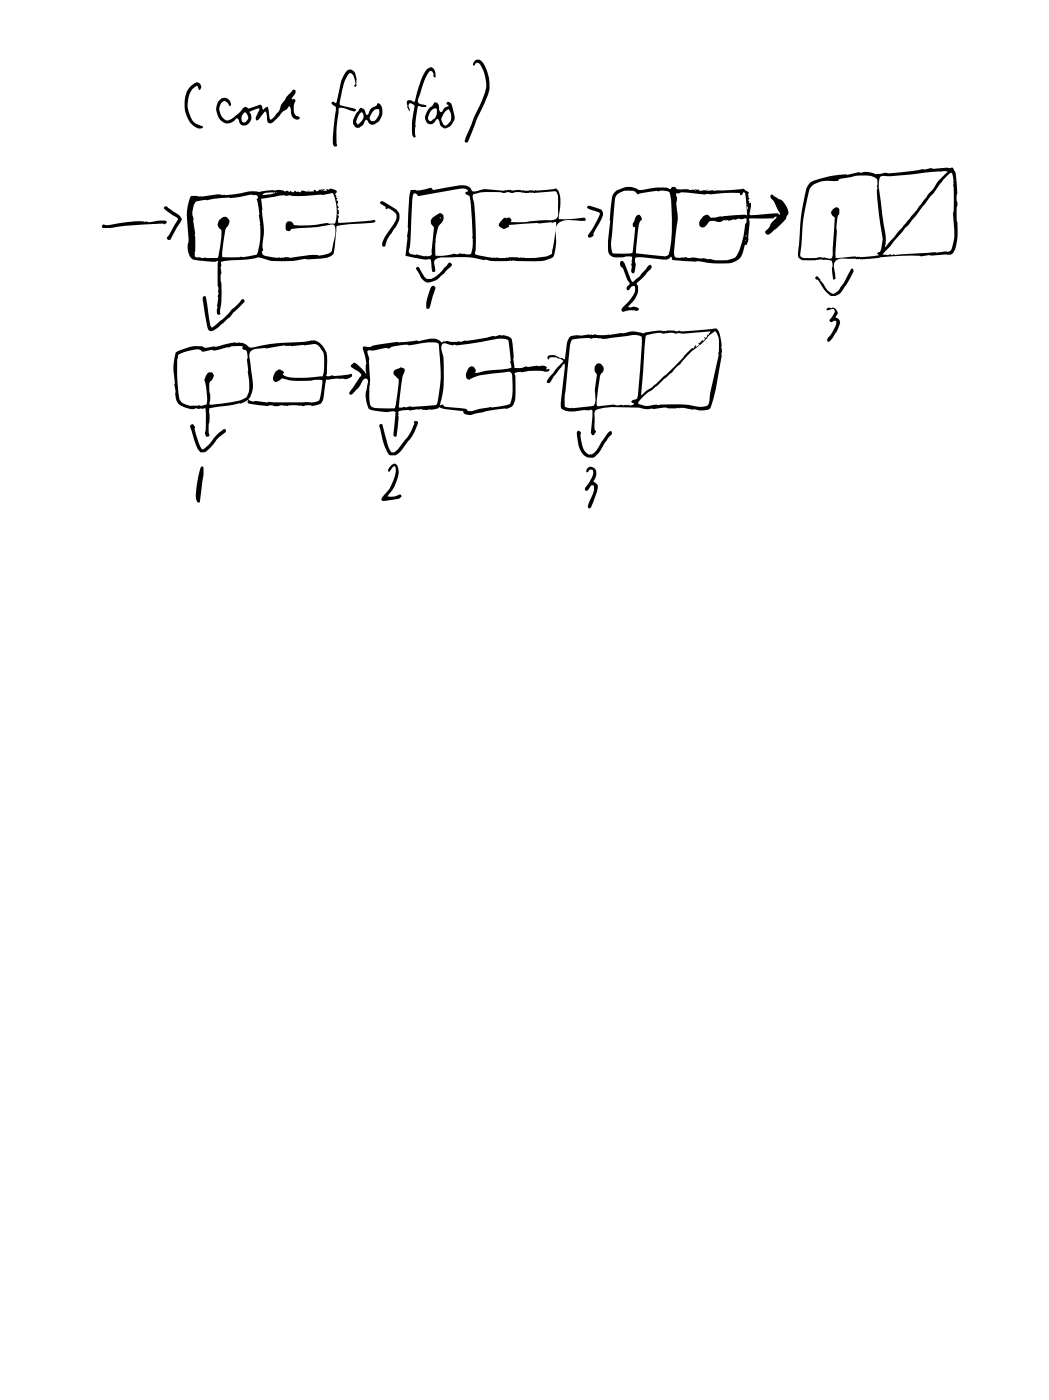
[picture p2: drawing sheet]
<svg xmlns="http://www.w3.org/2000/svg" width="157mm" height="210mm" viewBox="0 0 157 210" stroke-linecap="round" stroke-linejoin="round" font-family="sans-serif">
<path d="M87.9 70.1l-.2 .4 .1 .2 .2-.1a.41 .41 0 0 1 .5-.3 .41 .41 0 0 1 .3 .5l-.6 1.3-.7 1 .1 .3 .2 .1 .1-.1 .6-.7h.4v.8l-.5 1.3a1.29 1.29 0 0 0-.3 1.2 .24 .24 0 0 0 .4-.1l.4-1.1a4.4 4.4 0 0 0 .5-2.2l-.6-.6a1.48 1.48 0 0 0 .1-2l-.5-.1zM30.1 69.9l-.6 2.1a5.2 5.2 0 0 0 0 3.1l.4 .1a24.2 24.2 0 0 0 .5-5.3zM58.5 69.7l-.4 .5v.4h.2l.4-.5a.33 .33 0 0 1 .4-.2 4.8 4.8 0 0 1-.8 3.2l-.3 .4a2.18 2.18 0 0 0-.9 1.3l.2 .2h.3a5.1 5.1 0 0 0 2.4-.6l.1-.1-.2-.3a2.53 2.53 0 0 1-1.9 .3 6.2 6.2 0 0 0 1.6-3.8v-.3a.61 .61 0 0 0-.8-.7zM86.4 64.6l-.1 .6a4.3 4.3 0 0 0 1.1 3 1.31 1.31 0 0 0 1.8 0l.6-.7 .7-1.3 .7-.9a.45 .45 0 0 0 .4-.3 .45 .45 0 0 0-.2-.5l-.4 .3-.9 1.2a3.8 3.8 0 0 1-1.6 2h-.1a.63 .63 0 0 1-.8-.4 4.4 4.4 0 0 1-.6-2.7 .4 .4 0 0 0-.5-.4zM56.8 63.5v.1a12.8 12.8 0 0 0 1.4 4.5l.2 .1a1.82 1.82 0 0 0 1.9-1l1.5-2.1 .8-1.8a.31 .31 0 0 0-.3-.3 .31 .31 0 0 0-.3 .2 4.4 4.4 0 0 1-1.1 2.3l-.5 .6a3.7 3.7 0 0 1-1.5 1.6h-.3a5.1 5.1 0 0 1-1-2.5l-.4-1.6-.2-.1zM28.6 63.6l-.1 .1a12.7 12.7 0 0 0 1.3 3.8l.3 .2a1.8 1.8 0 0 0 1.6-.9l.2-.3a5.8 5.8 0 0 1 1.9-1.9v-.3a.63 .63 0 0 0-.8 .3l-.9 .9-.8 1-1 .8a4.7 4.7 0 0 1-1-2.4 .91 .91 0 0 1-.1-.9 .42 .42 0 0 0-.6-.4zM54.4 51.9l-.1 .2 .1 .4a4.5 4.5 0 0 1 .3 2.6l.1 .8-1.5-1.5a.5 .5 0 0 0-.5 0 .5 .5 0 0 0-.3 .5l.8 .5a.86 .86 0 0 1 .7 .9l-1.4 2a.51 .51 0 0 0-.3 .7h.4l.6-.7a1.6 1.6 0 0 0 .8-.9l.4-.7h.3l.2 .1v.8a4.3 4.3 0 0 0 .3 3.7l.5 .1a7.2 7.2 0 0 0 3.1 .2l.3 .1-.3 3.4 .1 .3h.3l.3-2 .1-1.8 .7-.2h.8h.1l1.2-.2 1.1 .2 .8-.1a2.26 2.26 0 0 0 1.4-.3 7.1 7.1 0 0 0 3 .5h.6v.3l.4 .2a2.77 2.77 0 0 0 1.7-.2l1.2-.3 2.9-.4a1.38 1.38 0 0 0 1.5-1.5v-3.4l-.1-.2a1.06 1.06 0 0 1 1.1-.3 10.8 10.8 0 0 1 3.9-.1l.3-.2-.2-.2-.3 .1v-.2a.46 .46 0 0 0-.5-.4l-.5 .1a3.5 3.5 0 0 0-1.8 .1h-.4a2.21 2.21 0 0 1-1.6 .1l-.3-3.8a1.22 1.22 0 0 0-1.6-1h-.3l-.7 .2-.3-.1-3 .6-1 .1h-.1a1.41 1.41 0 0 1-1.1 .1l-1 .1-1.2-.1-.3 .1-.1-.1a1.98 1.98 0 0 0-2.1-.3l-1.2 .2h-.3l-1.4 .1a23.2 23.2 0 0 0-5.8 .8l-.7-.1zM26.3 52.7l-.2 .8a10.5 10.5 0 0 0 0 3.9l.2 1.3a.54 .54 0 0 0 0 .7 1.93 1.93 0 0 0 1.8 1.7 2.29 2.29 0 0 0 1.4 0l.2 .1 .4-.1 .7 .1v3.2l-.1 .5 .2 .5h.3l.1-.2-.1-1 .2-1.3-.1-1.3v-.5l4.3-.7a2.36 2.36 0 0 0 1.5-.5 .28 .28 0 0 0 0 .4 .28 .28 0 0 0 .2 .1 8.3 8.3 0 0 0 3.2 .3h.1a2.86 2.86 0 0 0 1.7 0l.6 .1a4 4 0 0 1 1.9 0l.2-.1 .4 .1a1.93 1.93 0 0 1 1.3 0l.3-.1a1.4 1.4 0 0 0 1.3-.7l.5-3.2 1-.1a1.07 1.07 0 0 1 1 0h.1a2.24 2.24 0 0 0 1.6-.2l.2-.3v-.2l-.5 .1a6.9 6.9 0 0 1-2.6 .1l-.7 .1v-.5a8.5 8.5 0 0 0-.2-3.4 2.15 2.15 0 0 0-2.8-1.3l-.3 .1a34 34 0 0 0-8 .8h-.2a2.19 2.19 0 0 0-1.4-.7v.1a5.2 5.2 0 0 0-3.1 .4 .76 .76 0 0 1-.8 0l-.3 .1a1.59 1.59 0 0 1-1.6-.1 7 7 0 0 0-3.9 .9zM82.1 53.3l-.2 .2 .2 .3a1 1 0 0 1 1.5-.1 .66 .66 0 0 1 .7 .4l-1 1.1-.5 .7a2.63 2.63 0 0 0-1 1.4h.5l.2-.2a10.1 10.1 0 0 1 2-2.6l-.2 2.7a15.2 15.2 0 0 0-.3 3.9 2.97 2.97 0 0 0 2.8 .4l.7-.1h.6l.3-.1 .2 .1-.1 2.8a.83 .83 0 0 0 .1 .9 .48 .48 0 0 0 .5-.3 .48 .48 0 0 0-.1-.5v-1.5a1.33 1.33 0 0 1 .3-1.5 20 20 0 0 1 6.4-.3 3.1 3.1 0 0 0 1.8 .2h.1a2.01 2.01 0 0 0 1.4-.1l.8-.1a4.4 4.4 0 0 0 2 0l2 .3a4.3 4.3 0 0 0 2.3 0l.2-.3a37 37 0 0 0 1.7-8.8l-.1-.2 .1-.6a3.2 3.2 0 0 0-.8-2.2l-.1-.1a33.7 33.7 0 0 1-5.5 .4l-.1 .1a5.8 5.8 0 0 0-2.3 0 1.79 1.79 0 0 0-1.5 0l-1.2 .2-.2 .1a4.3 4.3 0 0 0-3.1 0l-.1-.1a15.8 15.8 0 0 1-4.2 .3l-2.3 .1a2.31 2.31 0 0 0-1.4 .3 3.9 3.9 0 0 0-.5 2.3l-.2 1-.4-.3-.1 .1a2.77 2.77 0 0 0-1.9-.3zM66.2 51.5a1.18 1.18 0 0 1 1.2 .1l.4 .1a41.7 41.7 0 0 0 6.9-1l1 .1a.39 .39 0 0 1 .4 .3l.1 .5a7.3 7.3 0 0 1 .2 2.6l.1 .7-.1 .2-.5 .1a24.8 24.8 0 0 0-4.8 .6 .65 .65 0 0 0-.4-.9 .65 .65 0 0 0-.8 .6 .75 .75 0 0 0-.2 .8 .75 .75 0 0 0 .6 .5 6.5 6.5 0 0 1 3.4-.9l2-.2a.71 .71 0 0 1 .8 .1 .71 .71 0 0 1 .2 .8v.3a6.3 6.3 0 0 1-.5 3.6l-1.8 .4a1.17 1.17 0 0 1-1 0l-2 .4a2.07 2.07 0 0 1-1.5 .1l-.1-.2-2.5-.2a.94 .94 0 0 1-1-.4l-.4 .1a19 19 0 0 0 .3-7.9l-.2-.9zM85.6 50.9l.9-.2a3.8 3.8 0 0 1 2 0l.4-.1 .7 .1 .2-.1a2.38 2.38 0 0 0 1.6 0l2-.2a4.4 4.4 0 0 1 2.4-.1l.2 .1a9.3 9.3 0 0 1-.1 2.9l-.4 5.7a.67 .67 0 0 1-.7 .9l-.3 .2 .4 .3a.71 .71 0 0 1-.9 .2l-.7 .1-.3-.1a1.72 1.72 0 0 1-1.3 0l-2.1 .2-.3-.1v-.5l.1-1.5a8.5 8.5 0 0 1 .6-2.8 .8 .8 0 0 0 .3-1 .8 .8 0 0 0-1-.4 1.19 1.19 0 0 0 0 1.6 13.1 13.1 0 0 0-.2 3.9l-.1 .4-.2 .4-3.1 .3-1.1-.2-.1-1.7 .4-3.2a24.5 24.5 0 0 1 .6-5zM55.1 52.5l.4-.1 .2 .1 2.1-.4 .4 .1a5.6 5.6 0 0 1 3-.5l.5-.1a8.3 8.3 0 0 1 3.8-.2l.1 .1a22.6 22.6 0 0 1-.2 8.9l-.2 .2-4 .3a.55 .55 0 0 1-.7 0l-.3 .1h-.5l.1-1.3a15.9 15.9 0 0 1 .8-4.3 .61 .61 0 0 0-1-.2 .59 .59 0 0 0-.7 .4 .59 .59 0 0 0 .3 .7l.5 .4-.1 .8-.5 3.6h-.4a10.3 10.3 0 0 1-3.1-.2l-.1-.2a14.4 14.4 0 0 1-.1-3.7l-.2-3.1 .1-.1-.3-.9v-.3zM96.2 59.4l.3-.2a15.4 15.4 0 0 0 2.9-2.5l1.2-1 1-1.1a14.9 14.9 0 0 1 3.5-3.3l.3-.2a4.1 4.1 0 0 1 1.7-1.5 2.79 2.79 0 0 1 .5 2.3l-.1 1 .1 .2-1.4 6.4a1.74 1.74 0 0 1-.4 1.2 4.6 4.6 0 0 1-2.8-.1l-2.3-.1-1.9 .1-.2 .1a1.32 1.32 0 0 0-1.1 0 2.71 2.71 0 0 1-2-.3l.2-.4zM26.7 53.2a5.9 5.9 0 0 1 3.1-.9l.2 .1a.88 .88 0 0 0 1.2 .1 10.7 10.7 0 0 0 3.4-.7h1.7v.5a.67 .67 0 0 1 .7 .7l.1 .5-.2 .3 .2 2.1a4.6 4.6 0 0 1-.2 3.6 9.1 9.1 0 0 1-4 .9l-1.5 .1 .1-1.3a3.4 3.4 0 0 1-.1-2.1 .89 .89 0 0 0 .4-1.3 .72 .72 0 0 0-1.1 .6 1.43 1.43 0 0 0 .1 1.3l.2 2-.1 .9-.8 .2-.7-.1a3.2 3.2 0 0 1-2.1-.4l-.1-.1a1.26 1.26 0 0 1-.4-1 21.9 21.9 0 0 1-.1-6zM37.5 52.6a2.41 2.41 0 0 1 1.7-.5h.7l2.5-.4 .4 .1 .6-.1a1.03 1.03 0 0 0 .9 0l1.9-.1a1.43 1.43 0 0 1 2 .9 5.5 5.5 0 0 1 .3 3.1l-.3 .8-1.7 .1a8.8 8.8 0 0 1-4-.3l-.2-.2 .2-.3a.77 .77 0 0 0-.8-.4 .77 .77 0 0 0-.6 .6 .8 .8 0 0 0 .2 1.3l.4-.2 .4-.3a13.8 13.8 0 0 0 5.5 .1l.6 .1-.3 2.7a.76 .76 0 0 1-.9 .6l-1.3-.1-.2 .1h-4.6l-.5-.1a1.65 1.65 0 0 1-1.4 0l-.8-.1-.3 .1a.61 .61 0 0 1-.7-.4 3.9 3.9 0 0 0 .5-3.5l-.3-2a1.85 1.85 0 0 1 .1-1.6zM96.7 50.2a4.4 4.4 0 0 1 2.4-.3l1.1-.1 1 .1h.4a5 5 0 0 0 2.1-.1l2.6-.2-.2 .3-.1-.1 .1 .3h-.3l.1 .1-.2 .3h-.3l.1 .2-.1 .2-.1 .1-.2-.1-.6 .5h.1a.42 .42 0 0 1-.5 .5l.1-.3-.4 .6-.3-.1-.9 .9a46 46 0 0 1-5 4.9l-.9 .6-.7 .7 .5-7.3 .1-1.5zM104.9 51.2v.2zM123.7 46.2l.1 .3 .9-.3 .2 .3a2.26 2.26 0 0 1-.7 1.4v.1l.2 .2a.44 .44 0 0 1 .7 0 5.6 5.6 0 0 1-1.3 2.6v.3l.3 .1 .7-1a4.3 4.3 0 0 0 .9-2.1l-.2-.4-.4-.2v-.2a.71 .71 0 0 0 .1-.8 .71 .71 0 0 0-.7-.4h-.2a.41 .41 0 0 0-.6 .1zM30.4 44.4v.6l.6 4a.58 .58 0 0 0 .4 .5 .58 .58 0 0 0 .6-.1 20 20 0 0 0 3.2-2.8l1.3-1.4a.28 .28 0 0 0 0-.3 .28 .28 0 0 0-.3-.1l-1.3 1.3a18.5 18.5 0 0 1-3 2.8l-.2 .1a10.9 10.9 0 0 1-.7-3.4l-.2-1.2-.2-.1zM28.5 29.4l-.2 .7a10.2 10.2 0 0 0-.2 4.5 5.1 5.1 0 0 1 0 2.2 2.1 2.1 0 0 0 .9 2.1l.9 .1a5.9 5.9 0 0 0 2.6 .1h.2l-.1 .2v3.3l.1 .6-.2 3a.81 .81 0 0 0 .1 .9l.3-.1a22.3 22.3 0 0 0 .1-5.6l.1-.6-.1-.7 .1-.9 1.3-.2 2.6-.2 1.7-.3 .4 .1a7.2 7.2 0 0 0 3.6 .5l1.4-.1 1.6-.3 .7 .1a7.2 7.2 0 0 0 3.2-.5l.4-.4 .3-3.9 .2-.2 1.4-.2 3.8-.3 .5-.1-.2-.3-1.2 .2-4.2 .2v-.4l.1-.5-.2-.3h.2v-.4l-.2-.4 .2-.2-.2-.5a.41 .41 0 0 0 0-.6 .21 .21 0 0 1-.1-.1 .21 .21 0 0 1 .1-.2l-.2-.1 .1-.2-.2-.3 .2-.4a.99 .99 0 0 0-1.3-.3l-.2-.1v.2l-.4 .1-.1-.1 .2-.2-.3 .1-.4-.1a.46 .46 0 0 1-.8 .1l-.2 .1 .1 .1-.1 .1h-1.2l-.4-.2-.3 .1 .1 .2-.5-.1a.29 .29 0 0 1-.4-.1l-.4 .2-.3-.2-.2 .1a.46 .46 0 0 0-.7-.1l-.3-.1h-1.2h-.3l-2 .3a4.8 4.8 0 0 0-2.7 .1l-2.7 .3a5.9 5.9 0 0 0-2.8 .2zM92.9 39.1a.76 .76 0 0 0 .3 1.1l.7 1.7a.52 .52 0 0 1 .1 .9 .41 .41 0 0 0-.1 .6h.2l.4-.4 .4-.2a1.28 1.28 0 0 1-.3 1.7l-1.6 1.7 .1 .4a.64 .64 0 0 0 .7-.1h1.2a.34 .34 0 0 0 .4 0 .34 .34 0 0 0 .2-.4 1.2 1.2 0 0 0-1.2-.1h-.3l-.1-.2a3.4 3.4 0 0 0 1.5-3 .5 .5 0 0 1 .3-.8l1.2-1.4a.63 .63 0 0 0 .4-.9 .77 .77 0 0 0-.8 .6l-.9 1.1-1.1 .8a4.3 4.3 0 0 1-.8-1.8l-.4-1.1a.34 .34 0 0 0-.5-.2zM64.6 42.9a5.4 5.4 0 0 0-.7 3.3h.3l.1-.2 .8-2.5a.5 .5 0 0 0-.1-.6l-.2-.1zM122 41.5v.2a1.47 1.47 0 0 1 1 1.1 4.2 4.2 0 0 0 1.4 1.5h.6a2.26 2.26 0 0 0 1.5-1.4l.8-1.4a1.34 1.34 0 0 0 .4-1.1l-.1-.2-.2 .1-1.4 2.5a2.48 2.48 0 0 1-1.3 1.2 2.6 2.6 0 0 1-1.5-1.6l-.9-1zM62.3 40.1v.1l.3 .5a2.35 2.35 0 0 0 1.4 1.6 3.2 3.2 0 0 0 2.3-1.2l1.3-1.3a.34 .34 0 0 0-.3-.5 .34 .34 0 0 0-.4 .3l-.5 .6a2.77 2.77 0 0 1-2.5 1.5 3.3 3.3 0 0 1-1.2-1.6l-.2-.1zM121.1 27.5l-.2 .4a31.7 31.7 0 0 0-1.4 8.9l-.1 .9a.97 .97 0 0 0 1.1 1.3l3.2-.1 .9 .1-.1 .2 .1 .3a4.8 4.8 0 0 0 .2 2.3l.2-.2-.1-.9a1.49 1.49 0 0 1 .5-1.9l.9-.1 1.9 .1 .4-.1a8.4 8.4 0 0 0 3-.1l2.3-.3h2.7a1.78 1.78 0 0 1 1.3 .1l.6-.1a.81 .81 0 0 1 .8 0l2.6-.2a.9 .9 0 0 0 1.1-.9 11.9 11.9 0 0 0 .2-4.7v-1.4l.1-.7a2.46 2.46 0 0 1 0-1.5l-.1-.5a7.2 7.2 0 0 0-.3-2.8l-.1-.1a.42 .42 0 0 0-.2-.4 .42 .42 0 0 0-.5 .1l-.3-.1a6.3 6.3 0 0 1-2.4 .1l-3.9 .5a9.5 9.5 0 0 1-3 .2l-.9 .2h-.6a3.4 3.4 0 0 0-2.3-.3h-.1l-1.5 .3a13.7 13.7 0 0 0-5.8 1.2zM92.1 28.7l-.3 .4-.2 .6-.6 5.7a4.2 4.2 0 0 0 .3 2.8l.2 .1a4.2 4.2 0 0 0 2.4 .1l.7 .1-.1 .6 .1 .2-.1 .3 .1 .5a.48 .48 0 0 0 .2 .8l.1-.1a3 3 0 0 0 .1-1.9l.1-.3a4 4 0 0 1 2 0 6.6 6.6 0 0 0 3 .1l.3-.3 .3 .5 3.5 .3a1.19 1.19 0 0 1 1 0 12.9 12.9 0 0 0 4.4 .1l.4-.2a2.17 2.17 0 0 0 1.3-1.9l.2-.5h.2a1.95 1.95 0 0 0 .3-1.5l.1-.8a2.88 2.88 0 0 0 0-1.6l.2-.1h3.4l.3-.2 .2-.1-.8 1-.5 .9a.52 .52 0 0 0-.4 .6 .5 .5 0 0 0 .5 .2 .5 .5 0 0 0 .4-.3l.6-.4a5.2 5.2 0 0 0 1.9-2.2 1.11 1.11 0 0 0-.2-1.3 1.79 1.79 0 0 0-1.3-1.2l-.8-.6-.3 .2 .1 .4 .5 .5 .8 1.8v.1l-.3-.2-4.1 .3-.1-.2 .2-1.5-.1-.1h-.2v-.2l-.1-.2 .1-.3-.1-.2v-.7l-.8-.6-3.7 .3h-1.1l-.4 .1-.5-.1h-.8h-.1v-.2l-1.2 .1-.5-.1-1.2 .1a.67 .67 0 0 1-.7-.4h-.4l-.3 .3a6.8 6.8 0 0 0-3.7 .1 1.63 1.63 0 0 1-1.5-.2 3 3 0 0 0-3 .5zM61.5 28.5a30.1 30.1 0 0 0-.4 6l-.4 3.7 1.6 .4a3.3 3.3 0 0 0 2 .2h.2l.2 1.9h.3l.1-.1v-.5a1.29 1.29 0 0 1 .1-1.2 3.1 3.1 0 0 1 1.9-.4h1.1a15.6 15.6 0 0 1 4.3 .4h.1a12 12 0 0 0 3.9 .1l.7 .1a22.2 22.2 0 0 0 4.5-.2h.2a1.12 1.12 0 0 0 1.1-1.2l.2-1.7a5.4 5.4 0 0 1 .1-2.2 1.94 1.94 0 0 1 1.9-.9l2.4 .1a.27 .27 0 0 0 0-.3 .27 .27 0 0 0-.2-.1l-2 .2h-1.7l-.1-.2 .1-.6a4.7 4.7 0 0 0-.3-3.7l-.3-.1-3.2 .3h-.3h-1.5l-.4-.1-1 .1-.6-.1a10.1 10.1 0 0 1-3.4-.1l-.7 .1a1.49 1.49 0 0 1-1.4 .1 1.58 1.58 0 0 0-1.9-.7l-3.8 .6-.4-.3-.4 .1a4.3 4.3 0 0 1-2.4 .2zM101.2 28.9l.3 .1 .5-.2 1.7 .1a4.5 4.5 0 0 0 2.3 .1l.3 .1 3.4-.2h.9l.2 .1v.2l.3-.1a.28 .28 0 0 1 .3-.3l.2 .7 .2 2.7a27.5 27.5 0 0 0-5.1 .4h-.3a.73 .73 0 0 0-1-.3 1.35 1.35 0 0 0-.6 1.6 .8 .8 0 0 0 1.2-.5 1.01 1.01 0 0 1 1.2-.2 1.73 1.73 0 0 0 1.3-.2h.7l.7-.2 .2 .1 .4-.2 .4 .1 .7-.1h.1v.4a3.5 3.5 0 0 0-.4 1.8l-.6 2.3a3 3 0 0 1-.9 1.4 6.4 6.4 0 0 1-3.6 .1l-.1 .1-.8-.2-.4 .1-1.2-.2-.5 .1-1.2-.1a.76 .76 0 0 1-.8 0 .76 .76 0 0 1-.3-.8l.3-3.4a8.6 8.6 0 0 0 0-3.9 1.89 1.89 0 0 0 0-1.3zM121.6 27.7a4.5 4.5 0 0 1 3.3-.6 .74 .74 0 0 0 .8-.3l1.3-.2a6.8 6.8 0 0 1 3.7-.1 .97 .97 0 0 1 .5 1.4v.1a46.4 46.4 0 0 0 .9 7.8l-.4 1.8-.4 .3 .2 .3a9.6 9.6 0 0 1-3.5 .2l-2.3 .2-.7-.1 .2-4a5.4 5.4 0 0 1 .3-2.3 .93 .93 0 0 0-.1-1.1 .78 .78 0 0 0-1 .5 .78 .78 0 0 0 .5 1l-.3 5a.95 .95 0 0 1-.4 1.1l-.8-.2-.3 .1-.5-.1a4.2 4.2 0 0 1-1.9 .1h-.6a.67 .67 0 0 1-.3-1l.1-.5a33.3 33.3 0 0 1 1.3-8.9zM70.9 29.1a13.5 13.5 0 0 1 4.7-.2l.4-.1 .5 .1a5.7 5.7 0 0 1 2.3 0l3.9-.2a.66 .66 0 0 1 .8 .7v1.9a1.32 1.32 0 0 1-.6 1.6l-4.3 .3h-2.1a.42 .42 0 0 0-.1-.5 .42 .42 0 0 0-.6 0 .47 .47 0 0 0-.7 .2l-.4 .6a.74 .74 0 0 0 .8 .8l.7-.4v-.2l5.5-.4a1.03 1.03 0 0 1 1 .1l.5-.1-.1 1.3-.5 3.1a.59 .59 0 0 1-.6 .6l-1.9 .3h-1.6l-.2-.1-.2 .1-.1-.1-.4 .1a4.7 4.7 0 0 0-2.1 0l-1.1-.1-.6 .1-2.7-.5a40.8 40.8 0 0 0-.3-8.2v-.7zM39.1 29.8l2.9-.6 3.6 .1 2.5-.2 .1 .1 1.6-.3a6 6 0 0 1 .3 4.6h-.9l-.2-.1-1.7 .2a10.8 10.8 0 0 1-3.4 0 .61 .61 0 0 0-.7-.5 .61 .61 0 0 0-.5 .8 .49 .49 0 0 0 .3 .7 .49 .49 0 0 0 .7-.3l3.8-.3 1.4-.3a1 1 0 0 1 1.2 .1 8.3 8.3 0 0 1-.4 3.6 .92 .92 0 0 1-1 .7l-.3 .1a.84 .84 0 0 1-.9 0h-1.1a18.6 18.6 0 0 1-4.3 .3v.1a6.9 6.9 0 0 1-2.7-.4 .46 .46 0 0 1 0-.8 4.1 4.1 0 0 1 0-2.1l.1-1.3zM29.3 30.2l1.2-.3 .5 .1 2.3-.4a18.7 18.7 0 0 0 4.5-.5l.3 .1a.38 .38 0 0 1 .4 .2 .38 .38 0 0 1-.1 .5l.1 .1a5.6 5.6 0 0 1 .2 2.3 11.9 11.9 0 0 1-.3 5.8l-.1 .1a19.5 19.5 0 0 1-5 .3l.1-1.8a6.7 6.7 0 0 1 .5-2.7 .92 .92 0 0 0 0-1.5 1.08 1.08 0 0 0-1.2 .7 1.08 1.08 0 0 0 .4 1.3v1a10.2 10.2 0 0 1-.6 3.1h-1.7l-.2-.1-.3 .1-.6-.1a.4 .4 0 0 1-.4 0 .4 .4 0 0 1-.2-.4 20.3 20.3 0 0 0-.2-5.2 3.3 3.3 0 0 1 .4-2.7zM92.3 29.2a2.66 2.66 0 0 1 2.8-.5l.3 .4 .2-.1a12.5 12.5 0 0 1 4.2-.4l.2 .1a3.7 3.7 0 0 1 .5 2.2 19.5 19.5 0 0 1-.5 7.3l-.4 .2-4.4-.6 .4-4.2a.72 .72 0 0 1 .4-.7 .62 .62 0 0 0-.5-.7 1.5 1.5 0 0 0-.7 1.1 .42 .42 0 0 0 .1 .7h.1v.3l-.4 3.6h-2.9a4.5 4.5 0 0 1-.1-2.9l.1-1.4a18.2 18.2 0 0 1 .5-4.3zM61.9 29a.61 .61 0 0 1 .7 .3l3.1-.5a15.4 15.4 0 0 1 4-.5l.3 .3-.3 .2-.1 .1 .6 .4a36.9 36.9 0 0 1 .5 6.3l.1 .8a2.72 2.72 0 0 1-.4 1.7l-1.6-.2-.4 .2-.4-.1-1.7 .3-1.1-.1a11.6 11.6 0 0 1 .5-4.4l.1-.2a1.06 1.06 0 0 0 .3-1.6l-.3-.1a2.32 2.32 0 0 0-1.3 1.2l.2 .6a.5 .5 0 0 1 .2 .6l-.3 3.9-.4 .2h-.3l-1.6-.3h-.4a.63 .63 0 0 1-.7-.3 .63 .63 0 0 1 .1-.7l.3-4.1a14.9 14.9 0 0 1 .3-4zM141.7 26.4l.6-.5 .2 .1 .2 1.1-.1 .7 .1 .2v3a14.9 14.9 0 0 0 .1 3.7 6.2 6.2 0 0 1-.5 2.8l-.5 .2-.2-.1-1.5 .2-.1-.1-6.1 .5a.28 .28 0 0 0-.4 0 .37 .37 0 0 0-.6 0l-.4-.1h-.4v-.1l1.1-1.2 2.3-2.7 .4-.4 3.3-4.3 .5-.5 1-1.4zM131.8 26.4l.3-.1a52.3 52.3 0 0 0 7.6-.6l1.5-.1 .6 .1a8.7 8.7 0 0 0-2.3 2.8l-.6 .6-1.7 2.4-2.2 2.6-2.5 2.9-.1-.1a6.3 6.3 0 0 0-.1-3.2l-.7-4.9a4.8 4.8 0 0 1 .1-2.2zM56.9 30.2v.2l.1 .2a.84 .84 0 0 1 .8 .7h.1l.2-.1a1.67 1.67 0 0 1 1.2 1.2 5.5 5.5 0 0 1-1.4 2.5 2.37 2.37 0 0 0-.6 2h.3a9.1 9.1 0 0 1 1.8-3.2 1.7 1.7 0 0 0-.5-2.6l-.4-.2a2.6 2.6 0 0 0-1.4-.8zM111.5 36v.1zM24.6 31l-.1 .2 .3 .3 1.8 1.2-1.2 2.2-.4 .6 .2 .4h.3l1-1.9a2.29 2.29 0 0 0 .7-1.3 2.42 2.42 0 0 0-1.4-1.1l-.6-.5a.36 .36 0 0 0-.6-.1zM87.9 30.9v.2l.2 .1 1.5 .6 .2 .2-.4 .9-1.1 1.9a.53 .53 0 0 0-.2 .7 .51 .51 0 0 0 .7-.5l.5-1a4.4 4.4 0 0 0 .9-2.2l-.1-.3-.2-.2-1.7-.5zM111.7 35.2v.3zM15.3 33.7v.3a4.7 4.7 0 0 0 2.1 0l3.3-.3 3.8-.2a.3 .3 0 0 0 .3-.1 .3 .3 0 0 0 .1-.3l-1.2-.1a3.4 3.4 0 0 1-1.9 .2 19.5 19.5 0 0 0-5.7 .5l-.6-.1zM65.9 32.5v.3zM111.9 30.9v.5zM39.3 29.1l.7-.3h1.2l-.7 .3-1 .1h-.2zM41.3 28.8l.2 .1zM104 28.5h.2zM48 28.5h.2zM46.1 28.5h.2zM105.8 28.4h.2zM51.9 10.6l-.3 .5a7.2 7.2 0 0 0-1 3.2l-.2 1-.2 .1a.29 .29 0 0 0-.3-.2 .29 .29 0 0 0-.3 .3l.6 .5 .1 .4a24.9 24.9 0 0 0-.4 5.3l.1 .2h.4a22.8 22.8 0 0 1 .3-5.7 2.05 2.05 0 0 1 1.8 .3l.6 .2 .2-.3-2.2-.6-.3-.2a9.5 9.5 0 0 1 1.5-4.6 .72 .72 0 0 1 .7 .8l.1 .2a.66 .66 0 0 1-.1 .8l.2 .2 .2-.3-.1-.2a2.62 2.62 0 0 0-.3-1.8l-.6-.3zM71.1 9.1l-.3 .6 .2 .1a.47 .47 0 0 1 .4-.4 .47 .47 0 0 1 .5 .3 5.2 5.2 0 0 1 .2 5.4l-1.2 2.4-1.4 3.6 .3 .3 .2-.1 .1-.2a54.5 54.5 0 0 1 2.8-6.5 5.7 5.7 0 0 0-.9-5.5 .69 .69 0 0 0-.9 0zM63.9 10.4a15.1 15.1 0 0 0-1.9 4.8h-.1a.76 .76 0 0 0-1 0v.9l.4 .6v-.3l-.1-.4a.43 .43 0 0 1 .1-.5 .54 .54 0 0 1 .6 .1 .54 .54 0 0 1 .1 .6l-.1 .4a8.8 8.8 0 0 0-.1 3.8l.3 .2 .1-.2v-.1a16.2 16.2 0 0 1 .4-4.4h.3a.9 .9 0 0 0 .9 0l-.3-.2a.72 .72 0 0 1-.8-.2 .72 .72 0 0 1-.1-.8l.8-2.4a3.6 3.6 0 0 1 1.1-1.7l.2 .2a.42 .42 0 0 1 .1 .6l.2 .2a1.14 1.14 0 0 0 0-1.2 .64 .64 0 0 0-1.1 0zM65 15.3l-.2 .4a2.68 2.68 0 0 0-1.2 2.1 .81 .81 0 0 0 .7 .8 .81 .81 0 0 0 .9-.6l.1-.1a.55 .55 0 0 1 .5 .7 .84 .84 0 0 0 .6 .6 .84 .84 0 0 0 .9-.2 1.91 1.91 0 0 0 .6-2.3l-.2-.6a.73 .73 0 0 0-.8-.8l-.1 .3 .3 .1a.48 .48 0 0 1-.5 .4l-.5 .6-.2 .1-.1-.2-.1-.3a.66 .66 0 0 0-.7-1zM28.6 12.9a4.4 4.4 0 0 0-.4 5.1l.8 .8a1.01 1.01 0 0 0 1.4 .2l-.1-.1a2.49 2.49 0 0 1-2.1-2.2 3.5 3.5 0 0 1 1-3.7l.4-.1a.51 .51 0 0 0 .3 .5 .65 .65 0 0 0 0-.9 .65 .65 0 0 0-.9 .1zM53.8 16.2l-.5 .8a1.54 1.54 0 0 0-.3 1.8 .68 .68 0 0 0 1.2 0l.4-.7 .2-.2 .2 .1a.77 .77 0 0 0 1.3 .4 1.95 1.95 0 0 0 .5-2.9h-.3l-.1 .1a.56 .56 0 0 1-.5 .4l-.5 .4-.3 .7-.2 .1-.2-.3a.64 .64 0 0 0-.9-.7zM66.7 16.6l.4-.2a1.52 1.52 0 0 1-.4 2.4 1.16 1.16 0 0 1-.2-1.9zM32.9 15a2.25 2.25 0 0 0 1 3.5 1.67 1.67 0 0 0 1.4-.7l.2-.1 .2 .1a.91 .91 0 0 0 1.1 1 1.26 1.26 0 0 0 .5-2l1.3-.6h.2v.2l-.5 1.1v.5a1.52 1.52 0 0 0 1-.9l.3-.4h.2l.2 1.6 .3 .2a2.69 2.69 0 0 0 1.8-1.5l.8-.6 .3-.5h.1l.2 .7a1.05 1.05 0 0 0 1.1 1.3l.2-.1a.31 .31 0 0 0-.1-.4 .31 .31 0 0 0-.3 0l-.1-.1a2.2 2.2 0 0 1-.1-2.2l-.1-.2h-.4v-.1l.5-.9v-.4l-.2-.1a.38 .38 0 0 0-.4 .4 3.3 3.3 0 0 0-1.1 1.3l-.3 .4a3.3 3.3 0 0 1-.9 1.6l-.5 .6-.3 .2-.4-1.9-.4 .1-.3 .3-.2-.6-.2-.1-1.8 .5a.66 .66 0 0 0-.7-.2 .66 .66 0 0 0-.4 .6l-.5 .5a2.99 2.99 0 0 1-1.7 .9 1.77 1.77 0 0 1-.5-2.8 .7 .7 0 0 1 .9 .6l.2 .1a.91 .91 0 0 0-.2-1 .91 .91 0 0 0-1-.2zM53.9 16.9l.2-.1a.86 .86 0 0 1 0 1.4l-.5 .5-.3-.5 .3-.8zM36.5 16.9a.63 .63 0 0 1 .6 .7l-.1 .4-.3 .3a.69 .69 0 0 1-.6-.5 .69 .69 0 0 1 .2-.7zM64.6 16.5l.4-.3h.3a1.42 1.42 0 0 1-1 1.9 .97 .97 0 0 1 .1-1.3zM55.9 16.5a.45 .45 0 0 1 .6-.2 .45 .45 0 0 1 .3 .6l-.2 .4a1.2 1.2 0 0 1-.9 .8 .55 .55 0 0 1-.4-.4 .55 .55 0 0 1 .2-.5z" fill="#000"/>
</svg>
